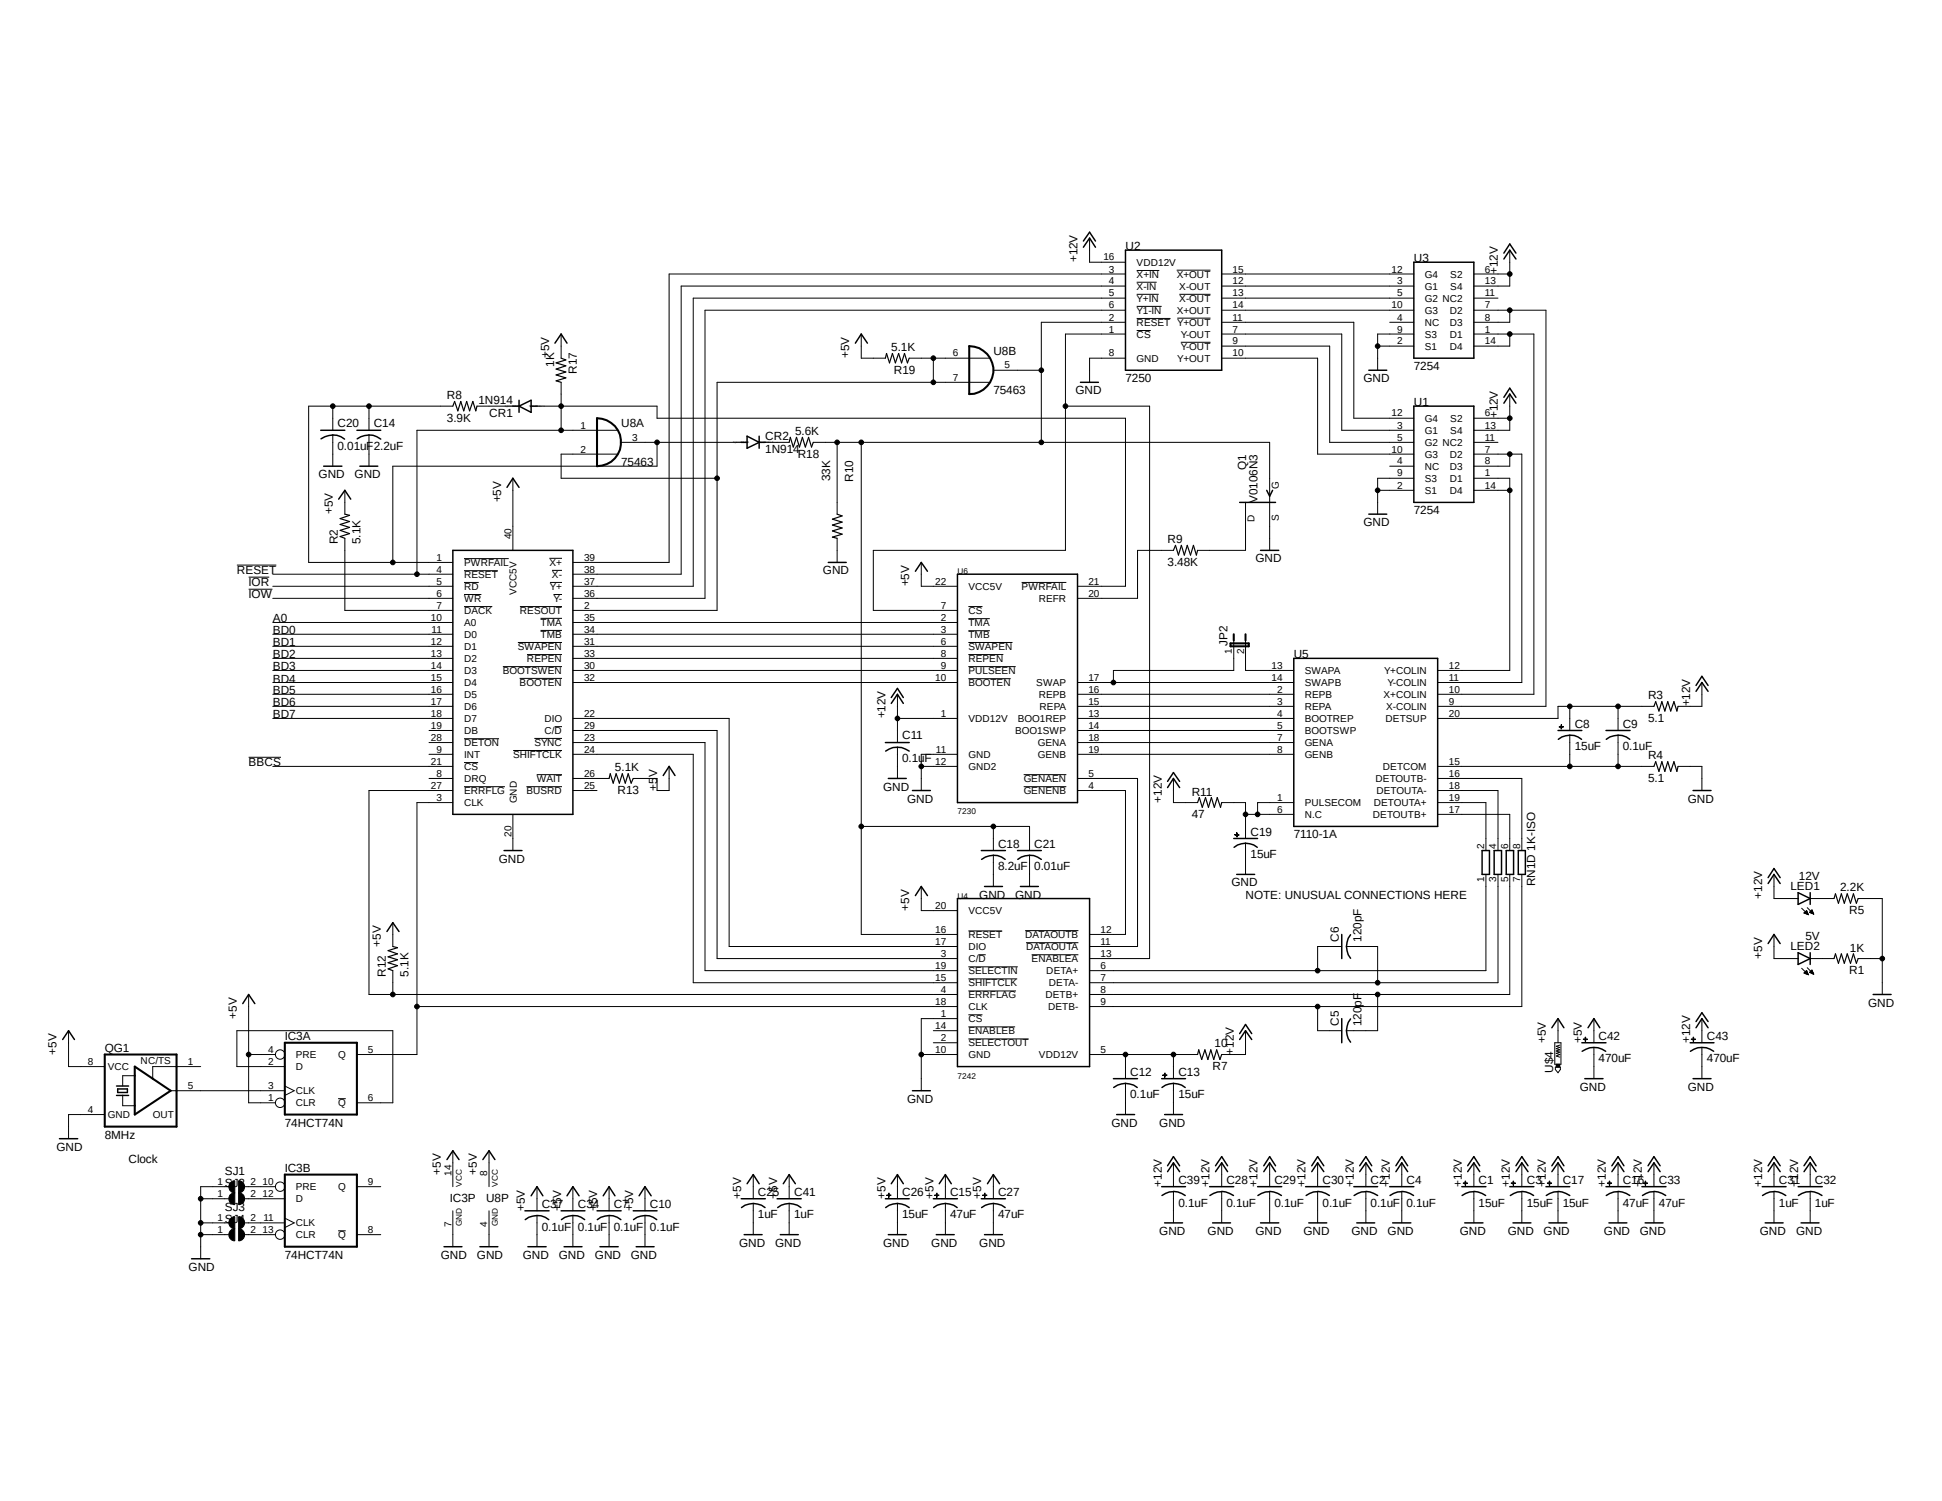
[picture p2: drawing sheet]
<svg xmlns="http://www.w3.org/2000/svg" width="279mm" height="216mm" viewBox="0 0 279 216" stroke-linecap="round" stroke-linejoin="round" font-family="sans-serif">
<defs><g id="words">
<g font-size="1.7">
<text x="161.9" y="36">U2</text>
<text x="155" y="37.7" transform="rotate(-90 155 37.7)">+12V</text>
<text x="203.4" y="37.7">U3</text>
<text x="215.5" y="39.4" transform="rotate(-90 215.5 39.4)">+12V</text>
<text x="79" y="51.5" transform="rotate(-90 79 51.5)">+5V</text>
<text x="79.7" y="52.7" transform="rotate(-90 79.7 52.7)">1K</text>
<text x="83" y="53.8" transform="rotate(-90 83 53.8)">R17</text>
<text x="122.2" y="51.5" transform="rotate(-90 122.2 51.5)">+5V</text>
<text x="128.2" y="50.5">5.1K</text>
<text x="128.6" y="53.8">R19</text>
<text x="142.9" y="51.1">U8B</text>
<text x="203.4" y="53.3">7254</text>
<text x="64.3" y="57.4">R8</text>
<text x="68.8" y="58.1">1N914</text>
<text x="70.4" y="60">CR1</text>
<text x="142.9" y="56.7">75463</text>
<text x="154.7" y="56.7">GND</text>
<text x="161.9" y="55">7250</text>
<text x="196.2" y="55">GND</text>
<text x="203.4" y="58.4">U1</text>
<text x="48.6" y="64.7">0.01uF2.2uF</text>
<text x="48.6" y="61.5">C20</text>
<text x="53.8" y="61.5">C14</text>
<text x="64.3" y="60.7">3.9K</text>
<text x="89.4" y="61.5">U8A</text>
<text x="110.1" y="65.2">1N914</text>
<text x="110.1" y="63.3">CR2</text>
<text x="114.4" y="62.6">5.6K</text>
<text x="114.8" y="65.9">R18</text>
<text x="215.5" y="60.2" transform="rotate(-90 215.5 60.2)">+12V</text>
<text x="45.8" y="68.8">GND</text>
<text x="51" y="68.8">GND</text>
<text x="89.4" y="67.1">75463</text>
<text x="119.4" y="69.2" transform="rotate(-90 119.4 69.2)">33K</text>
<text x="122.7" y="69.3" transform="rotate(-90 122.7 69.3)">R10</text>
<text x="179.3" y="67.6" transform="rotate(-90 179.3 67.6)">Q1</text>
<text x="47.9" y="74" transform="rotate(-90 47.9 74)">+5V</text>
<text x="72.1" y="72.3" transform="rotate(-90 72.1 72.3)">+5V</text>
<text x="180.9" y="72.3" transform="rotate(-90 180.9 72.3)">V0106N3</text>
<text x="196.2" y="75.7">GND</text>
<text x="203.4" y="74">7254</text>
<text x="34.1" y="82.6">RESET</text>
<text x="48.6" y="78.3" transform="rotate(-90 48.6 78.3)">R2</text>
<text x="51.9" y="78.3" transform="rotate(-90 51.9 78.3)">5.1K</text>
<text x="118.4" y="82.6">GND</text>
<text x="168" y="81.4">3.48K</text>
<text x="168" y="78.1">R9</text>
<text x="180.6" y="80.9">GND</text>
<text x="35.8" y="84.3">IOR</text>
<text x="35.8" y="86.1">IOW</text>
<text x="39.2" y="89.5">A0</text>
<text x="130.8" y="84.3" transform="rotate(-90 130.8 84.3)">+5V</text>
<text x="39.2" y="91.2">BD0</text>
<text x="39.2" y="93">BD1</text>
<text x="39.2" y="94.7">BD2</text>
<text x="176.6" y="93" transform="rotate(-90 176.6 93)">JP2</text>
<text x="186.1" y="94.7">U5</text>
<text x="39.2" y="96.4">BD3</text>
<text x="39.2" y="98.2">BD4</text>
<text x="39.2" y="99.9">BD5</text>
<text x="39.2" y="101.6">BD6</text>
<text x="237.1" y="100.6">R3</text>
<text x="243.2" y="101.6" transform="rotate(-90 243.2 101.6)">+12V</text>
<text x="39.2" y="103.3">BD7</text>
<text x="127.4" y="103.3" transform="rotate(-90 127.4 103.3)">+12V</text>
<text x="129.8" y="106.3">C11</text>
<text x="226.6" y="107.9">15uF</text>
<text x="226.6" y="104.6">C8</text>
<text x="233.5" y="107.9">0.1uF</text>
<text x="233.5" y="104.6">C9</text>
<text x="237.1" y="103.8">5.1</text>
<text x="35.8" y="110.2">BBCS</text>
<text x="88.5" y="111">5.1K</text>
<text x="94.5" y="113.7" transform="rotate(-90 94.5 113.7)">+5V</text>
<text x="127" y="113.7">GND</text>
<text x="129.8" y="109.6">0.1uF</text>
<text x="237.1" y="112.5">5.1</text>
<text x="237.1" y="109.2">R4</text>
<text x="88.9" y="114.2">R13</text>
<text x="130.5" y="115.4">GND</text>
<text x="167.1" y="115.4" transform="rotate(-90 167.1 115.4)">+12V</text>
<text x="171.4" y="117.7">47</text>
<text x="171.4" y="114.4">R11</text>
<text x="242.8" y="115.4">GND</text>
<text x="71.8" y="124.1">GND</text>
<text x="143.6" y="125.2">8.2uF 0.01uF</text>
<text x="143.6" y="121.9">C18</text>
<text x="148.8" y="121.9">C21</text>
<text x="179.9" y="123.4">15uF</text>
<text x="179.9" y="120.2">C19</text>
<text x="186.1" y="120.6">7110-1A</text>
<text x="130.8" y="131" transform="rotate(-90 130.8 131)">+5V</text>
<text x="140.9" y="129.2">GND</text>
<text x="146" y="129.2">GND</text>
<text x="177.2" y="127.5">GND</text>
<text x="179.2" y="129.2">NOTE: UNUSUAL CONNECTIONS HERE</text>
<text x="220.9" y="127.5" transform="rotate(-90 220.9 127.5)">RN1D 1K-ISO</text>
<text x="253.5" y="129.2" transform="rotate(-90 253.5 129.2)">+12V</text>
<text x="257.6" y="128.1">LED1</text>
<text x="258.8" y="126.6">12V</text>
<text x="264.8" y="128.2">2.2K</text>
<text x="266.1" y="131.5">R5</text>
<text x="54.8" y="136.1" transform="rotate(-90 54.8 136.1)">+5V</text>
<text x="192.6" y="135.5" transform="rotate(-90 192.6 135.5)">C6</text>
<text x="195.9" y="135.5" transform="rotate(-90 195.9 135.5)">120pF</text>
<text x="253.5" y="137.9" transform="rotate(-90 253.5 137.9)">+5V</text>
<text x="257.6" y="136.7">LED2</text>
<text x="259.8" y="135.2">5V</text>
<text x="266.1" y="136.9">1K</text>
<text x="55.5" y="140.5" transform="rotate(-90 55.5 140.5)">R12</text>
<text x="58.8" y="140.5" transform="rotate(-90 58.8 140.5)">5.1K</text>
<text x="266.1" y="140.1">R1</text>
<text x="34.1" y="146.5" transform="rotate(-90 34.1 146.5)">+5V</text>
<text x="41" y="149.5">IC3A</text>
<text x="192.6" y="147.6" transform="rotate(-90 192.6 147.6)">C5</text>
<text x="195.9" y="147.6" transform="rotate(-90 195.9 147.6)">120pF</text>
<text x="222.4" y="150" transform="rotate(-90 222.4 150)">+5V</text>
<text x="227.6" y="150" transform="rotate(-90 227.6 150)">+5V</text>
<text x="230" y="149.5">C42</text>
<text x="243.2" y="150" transform="rotate(-90 243.2 150)">+12V</text>
<text x="245.6" y="149.5">C43</text>
<text x="268.8" y="144.8">GND</text>
<text x="8.1" y="151.7" transform="rotate(-90 8.1 151.7)">+5V</text>
<text x="15.1" y="151.3">QG1</text>
<text x="162.6" y="154.7">C12</text>
<text x="169.5" y="154.7">C13</text>
<text x="174.5" y="154">R7</text>
<text x="174.8" y="150.7">10</text>
<text x="177.5" y="151.7" transform="rotate(-90 177.5 151.7)">+12V</text>
<text x="223.4" y="154.3" transform="rotate(-90 223.4 154.3)">U$4</text>
<text x="230" y="152.8">470uF</text>
<text x="245.6" y="152.8">470uF</text>
<text x="130.5" y="158.6">GND</text>
<text x="162.6" y="158">0.1uF</text>
<text x="169.5" y="158">15uF</text>
<text x="227.3" y="156.9">GND</text>
<text x="242.8" y="156.9">GND</text>
<text x="8.1" y="165.5">GND</text>
<text x="15.1" y="163.8">8MHz</text>
<text x="18.5" y="167.3">Clock</text>
<text x="41" y="162.1">74HCT74N</text>
<text x="159.9" y="162.1">GND</text>
<text x="166.8" y="162.1">GND</text>
<text x="32.3" y="169">SJ1</text>
<text x="32.3" y="170.7">SJ2</text>
<text x="41" y="168.5">IC3B</text>
<text x="63.4" y="169" transform="rotate(-90 63.4 169)">+5V</text>
<text x="64.7" y="172.8">IC3P</text>
<text x="68.6" y="169" transform="rotate(-90 68.6 169)">+5V</text>
<text x="69.9" y="172.8">U8P</text>
<text x="77.9" y="173.7">C37</text>
<text x="83.1" y="173.7">C34</text>
<text x="88.3" y="173.7">C7</text>
<text x="93.5" y="173.7">C10</text>
<text x="106.6" y="172.4" transform="rotate(-90 106.6 172.4)">+5V</text>
<text x="109.1" y="172">C25</text>
<text x="111.8" y="172.4" transform="rotate(-90 111.8 172.4)">+5V</text>
<text x="114.3" y="172">C41</text>
<text x="127.4" y="172.4" transform="rotate(-90 127.4 172.4)">+5V</text>
<text x="129.8" y="172">C26</text>
<text x="134.3" y="172.4" transform="rotate(-90 134.3 172.4)">+5V</text>
<text x="136.7" y="172">C15</text>
<text x="141.2" y="172.4" transform="rotate(-90 141.2 172.4)">+5V</text>
<text x="143.6" y="172">C27</text>
<text x="167.1" y="170.7" transform="rotate(-90 167.1 170.7)">+12V</text>
<text x="169.5" y="173.6">0.1uF</text>
<text x="169.5" y="170.3">C39</text>
<text x="174" y="170.7" transform="rotate(-90 174 170.7)">+12V</text>
<text x="176.4" y="173.6">0.1uF</text>
<text x="176.4" y="170.3">C28</text>
<text x="180.9" y="170.7" transform="rotate(-90 180.9 170.7)">+12V</text>
<text x="183.3" y="173.6">0.1uF</text>
<text x="183.3" y="170.3">C29</text>
<text x="187.8" y="170.7" transform="rotate(-90 187.8 170.7)">+12V</text>
<text x="190.3" y="173.6">0.1uF</text>
<text x="190.3" y="170.3">C30</text>
<text x="194.8" y="170.7" transform="rotate(-90 194.8 170.7)">+12V</text>
<text x="197.2" y="170.3">C2</text>
<text x="197.2" y="173.6">0.1uF 0.1uF</text>
<text x="199.9" y="170.7" transform="rotate(-90 199.9 170.7)">+12V</text>
<text x="202.4" y="170.3">C4</text>
<text x="210.3" y="170.7" transform="rotate(-90 210.3 170.7)">+12V</text>
<text x="212.7" y="170.3">C1</text>
<text x="212.7" y="173.6">15uF</text>
<text x="217.2" y="170.7" transform="rotate(-90 217.2 170.7)">+12V</text>
<text x="219.7" y="170.3">C3</text>
<text x="219.7" y="173.6">15uF</text>
<text x="222.4" y="170.7" transform="rotate(-90 222.4 170.7)">+12V</text>
<text x="224.8" y="173.6">15uF</text>
<text x="224.8" y="170.3">C17</text>
<text x="231.1" y="170.7" transform="rotate(-90 231.1 170.7)">+12V</text>
<text x="233.5" y="170.3">C16</text>
<text x="233.5" y="173.6">47uF</text>
<text x="236.2" y="170.7" transform="rotate(-90 236.2 170.7)">+12V</text>
<text x="238.7" y="173.6">47uF</text>
<text x="238.7" y="170.3">C33</text>
<text x="253.5" y="170.7" transform="rotate(-90 253.5 170.7)">+12V</text>
<text x="255.9" y="173.6">1uF</text>
<text x="255.9" y="170.3">C31</text>
<text x="258.7" y="170.7" transform="rotate(-90 258.7 170.7)">+12V</text>
<text x="261.1" y="170.3">C32</text>
<text x="261.1" y="173.6">1uF</text>
<text x="32.3" y="174.2">SJ3</text>
<text x="32.3" y="175.9">SJ4</text>
<text x="75.5" y="174.2" transform="rotate(-90 75.5 174.2)">+5V</text>
<text x="77.9" y="177">0.1uF 0.1uF 0.1uF 0.1uF</text>
<text x="80.7" y="174.2" transform="rotate(-90 80.7 174.2)">+5V</text>
<text x="85.9" y="174.2" transform="rotate(-90 85.9 174.2)">+5V</text>
<text x="91.1" y="174.2" transform="rotate(-90 91.1 174.2)">+5V</text>
<text x="106.3" y="179.3">GND</text>
<text x="109.1" y="175.3">1uF</text>
<text x="111.5" y="179.3">GND</text>
<text x="114.3" y="175.3">1uF</text>
<text x="127" y="179.3">GND</text>
<text x="129.8" y="175.3">15uF</text>
<text x="134" y="179.3">GND</text>
<text x="136.7" y="175.3">47uF</text>
<text x="140.9" y="179.3">GND</text>
<text x="143.6" y="175.3">47uF</text>
<text x="166.8" y="177.6">GND</text>
<text x="173.7" y="177.6">GND</text>
<text x="180.6" y="177.6">GND</text>
<text x="187.5" y="177.6">GND</text>
<text x="194.4" y="177.6">GND</text>
<text x="199.6" y="177.6">GND</text>
<text x="210" y="177.6">GND</text>
<text x="216.9" y="177.6">GND</text>
<text x="222.1" y="177.6">GND</text>
<text x="230.8" y="177.6">GND</text>
<text x="235.9" y="177.6">GND</text>
<text x="253.2" y="177.6">GND</text>
<text x="258.4" y="177.6">GND</text>
<text x="27.1" y="182.8">GND</text>
<text x="41" y="181.1">74HCT74N</text>
<text x="63.4" y="181.1">GND</text>
<text x="68.6" y="181.1">GND</text>
<text x="75.2" y="181.1">GND</text>
<text x="80.4" y="181.1">GND</text>
<text x="85.6" y="181.1">GND</text>
<text x="90.8" y="181.1">GND</text>
</g>
<g font-size="1.4">
<text x="158.7" y="37.5">16</text>
<text x="159.6" y="39.2">3</text>
<text x="159.6" y="40.9">4</text>
<text x="163.5" y="38.2">VDD12V</text>
<text x="163.5" y="40">X+IN</text>
<text x="163.5" y="41.7">X-IN</text>
<text x="169.3" y="39.9">X+OUT</text>
<text x="169.7" y="41.7">X-OUT</text>
<text x="177.3" y="39.2">15</text>
<text x="177.3" y="40.9">12</text>
<text x="200.2" y="39.2">12</text>
<text x="201" y="40.9">3</text>
<text x="205" y="40">G4</text>
<text x="205" y="41.7">G1</text>
<text x="208.7" y="39.9">S2</text>
<text x="208.7" y="41.7">S4</text>
<text x="213.6" y="39.2">6</text>
<text x="213.6" y="40.9">13</text>
<text x="159.6" y="42.6">5</text>
<text x="159.6" y="44.4">6</text>
<text x="159.6" y="46.1">2</text>
<text x="159.6" y="47.8">1</text>
<text x="163.5" y="43.4">Y+IN</text>
<text x="163.5" y="45.1">Y1-IN</text>
<text x="163.5" y="46.9">RESET Y+OUT</text>
<text x="169.3" y="45.1">X+OUT</text>
<text x="169.7" y="43.4">X-OUT</text>
<text x="177.3" y="42.6">13</text>
<text x="177.3" y="44.4">14</text>
<text x="177.3" y="46.1">11</text>
<text x="177.3" y="47.8">7</text>
<text x="200.2" y="44.4">10</text>
<text x="201" y="42.6">5</text>
<text x="201" y="46.1">4</text>
<text x="201" y="47.8">9</text>
<text x="205" y="43.4">G2 NC2</text>
<text x="205" y="45.1">G3</text>
<text x="205" y="46.9">NC</text>
<text x="208.6" y="45.1">D2</text>
<text x="208.6" y="46.8">D3</text>
<text x="213.6" y="42.6">11</text>
<text x="213.6" y="44.4">7</text>
<text x="213.6" y="46.1">8</text>
<text x="213.6" y="47.8">1</text>
<text x="137.1" y="51.3">6</text>
<text x="144.5" y="53">5</text>
<text x="159.6" y="51.3">8</text>
<text x="163.5" y="48.6">CS</text>
<text x="163.5" y="52">GND</text>
<text x="169.4" y="52">Y+OUT</text>
<text x="169.9" y="48.6">Y-OUT</text>
<text x="169.9" y="50.3">Y-OUT</text>
<text x="177.3" y="49.5">9</text>
<text x="177.3" y="51.3">10</text>
<text x="201" y="49.5">2</text>
<text x="205" y="48.6">S3</text>
<text x="205" y="50.3">S1</text>
<text x="208.6" y="48.6">D1</text>
<text x="208.6" y="50.3">D4</text>
<text x="213.6" y="49.5">14</text>
<text x="137.1" y="54.7">7</text>
<text x="200.2" y="59.9">12</text>
<text x="213.6" y="59.9">6</text>
<text x="83.5" y="61.6">1</text>
<text x="83.5" y="65.1">2</text>
<text x="90.9" y="63.4">3</text>
<text x="200.2" y="65.1">10</text>
<text x="201" y="61.6">3</text>
<text x="201" y="63.4">5</text>
<text x="205" y="60.7">G4</text>
<text x="205" y="62.4">G1</text>
<text x="205" y="64.1">G2 NC2</text>
<text x="205" y="65.9">G3</text>
<text x="208.6" y="65.8">D2</text>
<text x="208.7" y="60.7">S2</text>
<text x="208.7" y="62.4">S4</text>
<text x="213.6" y="61.6">13</text>
<text x="213.6" y="63.4">11</text>
<text x="213.6" y="65.1">7</text>
<text x="184" y="70.3" transform="rotate(-90 184 70.3)">G</text>
<text x="201" y="66.8">4</text>
<text x="201" y="68.5">9</text>
<text x="201" y="70.3">2</text>
<text x="205" y="67.6">NC</text>
<text x="205" y="69.3">S3</text>
<text x="205" y="71">S1</text>
<text x="208.6" y="67.6">D3</text>
<text x="208.6" y="69.3">D1</text>
<text x="208.6" y="71">D4</text>
<text x="213.6" y="66.8">8</text>
<text x="213.6" y="68.5">1</text>
<text x="213.6" y="70.3">14</text>
<text x="73.6" y="77.6" transform="rotate(-90 73.6 77.6)">40</text>
<text x="180.5" y="75" transform="rotate(-90 180.5 75)">D</text>
<text x="184" y="74.9" transform="rotate(-90 184 74.9)">S</text>
<text x="62.8" y="80.6">1</text>
<text x="62.8" y="82.4">4</text>
<text x="66.8" y="81.4">PWRFAIL</text>
<text x="66.8" y="83.1">RESET</text>
<text x="79" y="81.4">X+</text>
<text x="79.4" y="83.1">X-</text>
<text x="84" y="80.6">39</text>
<text x="84" y="82.4">38</text>
<text x="62" y="89.3">10</text>
<text x="62.8" y="84.1">5</text>
<text x="62.8" y="85.8">6</text>
<text x="62.8" y="87.5">7</text>
<text x="66.8" y="84.8">RD</text>
<text x="66.8" y="86.6">WR</text>
<text x="66.8" y="88.3">DACK</text>
<text x="74.3" y="85.6" transform="rotate(-90 74.3 85.6)">VCC5V</text>
<text x="74.8" y="88.3">RESOUT</text>
<text x="79.1" y="84.8">Y+</text>
<text x="79.6" y="86.6">Y-</text>
<text x="84" y="84.1">37</text>
<text x="84" y="85.8">36</text>
<text x="84" y="87.5">2</text>
<text x="84" y="89.3">35</text>
<text x="134.5" y="84.1">22</text>
<text x="135.3" y="87.5">7</text>
<text x="135.3" y="89.3">2</text>
<text x="139.3" y="84.8">VCC5V</text>
<text x="139.3" y="88.3">CS</text>
<text x="147" y="84.8">PWRFAIL</text>
<text x="149.4" y="86.6">REFR</text>
<text x="156.6" y="84.1">21</text>
<text x="156.6" y="85.8">20</text>
<text x="62" y="92.7">12</text>
<text x="62" y="94.4">13</text>
<text x="62.1" y="91">11</text>
<text x="66.8" y="90">A0</text>
<text x="66.8" y="91.8">D0</text>
<text x="66.8" y="93.5">D1</text>
<text x="66.8" y="95.2">D2</text>
<text x="74.5" y="93.5">SWAPEN</text>
<text x="75.8" y="95.2">REPEN</text>
<text x="77.8" y="90">TMA</text>
<text x="77.8" y="91.7">TMB</text>
<text x="84" y="91">34</text>
<text x="84" y="92.7">31</text>
<text x="84" y="94.4">33</text>
<text x="135.3" y="91">3</text>
<text x="135.3" y="92.7">6</text>
<text x="135.3" y="94.4">8</text>
<text x="139.3" y="90">TMA</text>
<text x="139.3" y="91.8">TMB</text>
<text x="139.3" y="93.5">SWAPEN</text>
<text x="139.3" y="95.2">REPEN</text>
<text x="177.2" y="94" transform="rotate(-90 177.2 94)">1</text>
<text x="179" y="94" transform="rotate(-90 179 94)">2</text>
<text x="62" y="96.2">14</text>
<text x="62" y="97.9">15</text>
<text x="62" y="99.7">16</text>
<text x="62" y="101.3">17</text>
<text x="66.8" y="96.9">D3</text>
<text x="66.8" y="98.7">D4</text>
<text x="66.8" y="100.4">D5</text>
<text x="72.3" y="96.9">BOOTSWEN</text>
<text x="74.8" y="98.6">BOOTEN</text>
<text x="84" y="96.2">30</text>
<text x="84" y="97.9">32</text>
<text x="134.5" y="97.9">10</text>
<text x="135.3" y="96.2">9</text>
<text x="139.3" y="96.9">PULSEEN</text>
<text x="139.3" y="98.7">BOOTEN</text>
<text x="149.1" y="98.6">SWAP</text>
<text x="149.4" y="100.4">REPB</text>
<text x="156.6" y="97.9">17</text>
<text x="156.6" y="99.7">16</text>
<text x="156.6" y="101.3">15</text>
<text x="182.9" y="96.2">13</text>
<text x="182.9" y="97.9">14</text>
<text x="183.7" y="99.7">2</text>
<text x="183.7" y="101.3">3</text>
<text x="187.7" y="96.9">SWAPA</text>
<text x="187.7" y="98.7">SWAPB</text>
<text x="187.7" y="100.4">REPB</text>
<text x="199.1" y="100.4">X+COLIN</text>
<text x="199.1" y="96.9">Y+COLIN</text>
<text x="199.6" y="98.6">Y-COLIN</text>
<text x="208.4" y="96.2">12</text>
<text x="208.4" y="97.9">11</text>
<text x="208.4" y="99.7">10</text>
<text x="208.4" y="101.3">9</text>
<text x="62" y="106.6">28</text>
<text x="62" y="103.1">18</text>
<text x="62" y="104.8">19</text>
<text x="66.8" y="102.1">D6</text>
<text x="66.8" y="103.8">D7</text>
<text x="66.8" y="105.6">DB</text>
<text x="66.8" y="107.3">DETON</text>
<text x="76.9" y="107.3">SYNC</text>
<text x="78.3" y="103.8">DIO</text>
<text x="78.4" y="105.6">C/D</text>
<text x="84" y="103.1">22</text>
<text x="84" y="104.8">29</text>
<text x="84" y="106.6">23</text>
<text x="135.3" y="103.1">1</text>
<text x="139.3" y="103.8">VDD12V</text>
<text x="146" y="105.6">BOO1SWP</text>
<text x="146.4" y="103.8">BOO1REP</text>
<text x="149.3" y="107.3">GENA</text>
<text x="149.6" y="102.1">REPA</text>
<text x="156.6" y="103.1">13</text>
<text x="156.6" y="104.8">14</text>
<text x="156.6" y="106.6">18</text>
<text x="183.7" y="103.1">4</text>
<text x="183.7" y="104.8">5</text>
<text x="183.7" y="106.6">7</text>
<text x="187.7" y="102.1">REPA</text>
<text x="187.7" y="103.8">BOOTREP</text>
<text x="187.7" y="105.6">BOOTSWP</text>
<text x="187.7" y="107.3">GENA</text>
<text x="199.3" y="103.8">DETSUP</text>
<text x="199.4" y="102.1">X-COLIN</text>
<text x="208.4" y="103.1">20</text>
<text x="62" y="110">21</text>
<text x="62" y="113.5">27</text>
<text x="62.8" y="108.3">9</text>
<text x="62.8" y="111.7">8</text>
<text x="66.8" y="109.1">INT</text>
<text x="66.8" y="110.7">CS</text>
<text x="66.8" y="112.5">DRQ</text>
<text x="73.8" y="109">SHIFTCLK</text>
<text x="77.2" y="112.5">WAIT</text>
<text x="84" y="108.3">24</text>
<text x="84" y="111.7">26</text>
<text x="84" y="113.5">25</text>
<text x="134.5" y="110">12</text>
<text x="134.7" y="108.3">11</text>
<text x="139.3" y="109.1">GND</text>
<text x="139.3" y="110.7">GND2</text>
<text x="147.3" y="112.5">GENAEN</text>
<text x="149.3" y="109">GENB</text>
<text x="156.6" y="108.3">19</text>
<text x="156.6" y="111.7">5</text>
<text x="156.6" y="113.5">4</text>
<text x="183.7" y="108.3">8</text>
<text x="187.7" y="109.1">GENB</text>
<text x="197.9" y="112.5">DETOUTB-</text>
<text x="199" y="110.7">DETCOM</text>
<text x="208.4" y="110">15</text>
<text x="208.4" y="111.7">16</text>
<text x="208.4" y="113.5">18</text>
<text x="62.8" y="115.2">3</text>
<text x="66.8" y="114.2">ERRFLG</text>
<text x="66.8" y="116">CLK</text>
<text x="74.3" y="115.6" transform="rotate(-90 74.3 115.6)">GND</text>
<text x="75.7" y="114.2">BUSRD</text>
<text x="147.3" y="114.2">GENENB</text>
<text x="183.7" y="115.2">1</text>
<text x="183.7" y="116.9">6</text>
<text x="187.7" y="116">PULSECOM</text>
<text x="187.7" y="117.7">N.C</text>
<text x="197.5" y="117.6">DETOUTB+</text>
<text x="197.7" y="115.9">DETOUTA+</text>
<text x="198" y="114.2">DETOUTA-</text>
<text x="208.4" y="115.2">19</text>
<text x="208.4" y="116.9">17</text>
<text x="73.6" y="120.4" transform="rotate(-90 73.6 120.4)">20</text>
<text x="213.5" y="122.1" transform="rotate(-90 213.5 122.1)">2</text>
<text x="215.3" y="122.1" transform="rotate(-90 215.3 122.1)">4</text>
<text x="217" y="122.1" transform="rotate(-90 217 122.1)">6</text>
<text x="218.7" y="122.1" transform="rotate(-90 218.7 122.1)">8</text>
<text x="134.5" y="130.7">20</text>
<text x="139.3" y="131.5">VCC5V</text>
<text x="213.5" y="126.8" transform="rotate(-90 213.5 126.8)">1</text>
<text x="215.3" y="126.8" transform="rotate(-90 215.3 126.8)">3</text>
<text x="217" y="126.8" transform="rotate(-90 217 126.8)">5</text>
<text x="218.7" y="126.8" transform="rotate(-90 218.7 126.8)">7</text>
<text x="134.5" y="134.2">16</text>
<text x="134.5" y="135.9">17</text>
<text x="135.3" y="137.6">3</text>
<text x="139.3" y="136.7">DIO</text>
<text x="139.3" y="135">RESET</text>
<text x="147.5" y="134.9">DATAOUTB</text>
<text x="147.6" y="136.7">DATAOUTA</text>
<text x="158.3" y="134.2">12</text>
<text x="158.3" y="135.9">11</text>
<text x="158.3" y="137.6">13</text>
<text x="134.5" y="139.4">19</text>
<text x="134.5" y="141.1">15</text>
<text x="135.3" y="142.8">4</text>
<text x="139.3" y="138.4">C/D</text>
<text x="139.3" y="141.9">SHIFTCLK</text>
<text x="139.3" y="143.6">ERRFLAG</text>
<text x="139.3" y="140.1">SELECTIN</text>
<text x="148.4" y="138.4">ENABLEA</text>
<text x="150.4" y="143.6">DETB+</text>
<text x="150.5" y="140.1">DETA+</text>
<text x="150.9" y="141.8">DETA-</text>
<text x="158.3" y="139.4">6</text>
<text x="158.3" y="141.1">7</text>
<text x="158.3" y="142.8">8</text>
<text x="134.5" y="148">14</text>
<text x="134.5" y="144.6">18</text>
<text x="135.3" y="146.3">1</text>
<text x="135.3" y="149.7">2</text>
<text x="139.3" y="145.3">CLK</text>
<text x="139.3" y="147">CS</text>
<text x="139.3" y="148.8">ENABLEB</text>
<text x="150.8" y="145.3">DETB-</text>
<text x="158.3" y="144.6">9</text>
<text x="12.7" y="153.2">8</text>
<text x="15.5" y="153.9">VCC</text>
<text x="20.2" y="153.1">NC/TS</text>
<text x="27" y="153.2">1</text>
<text x="38.6" y="153.2">2</text>
<text x="38.6" y="151.5">4</text>
<text x="42.5" y="153.9">D</text>
<text x="42.5" y="152.2">PRE</text>
<text x="48.6" y="152.2">Q</text>
<text x="52.9" y="151.5">5</text>
<text x="134.5" y="151.5">10</text>
<text x="139.3" y="150.5">SELECTOUT</text>
<text x="139.3" y="152.2">GND</text>
<text x="149.5" y="152.2">VDD12V</text>
<text x="158.3" y="151.5">5</text>
<text x="12.7" y="160.1">4</text>
<text x="15.5" y="160.9">GND</text>
<text x="22" y="160.9">OUT</text>
<text x="27" y="156.6">5</text>
<text x="38.6" y="158.4">1</text>
<text x="38.6" y="156.6">3</text>
<text x="42.5" y="159.1">CLR</text>
<text x="42.5" y="157.4">CLK</text>
<text x="48.6" y="159.1">Q</text>
<text x="52.9" y="158.4">6</text>
<text x="31.3" y="170.5">1</text>
<text x="31.3" y="172.2">1</text>
<text x="36" y="170.5">2</text>
<text x="36" y="172.2">2</text>
<text x="37.8" y="172.2">12</text>
<text x="37.8" y="170.5">10</text>
<text x="42.5" y="172.9">D</text>
<text x="42.5" y="171.2">PRE</text>
<text x="48.6" y="171.2">Q</text>
<text x="52.9" y="170.5">9</text>
<text x="64.9" y="169.1" transform="rotate(-90 64.9 169.1)">14</text>
<text x="70.1" y="169.1" transform="rotate(-90 70.1 169.1)">8</text>
<text x="31.3" y="175.6">1</text>
<text x="31.3" y="177.4">1</text>
<text x="36" y="175.6">2</text>
<text x="36" y="177.4">2</text>
<text x="37.8" y="177.4">13</text>
<text x="37.9" y="175.6">11</text>
<text x="42.5" y="178.1">CLR</text>
<text x="42.5" y="176.4">CLK</text>
<text x="48.6" y="178.1">Q</text>
<text x="52.9" y="177.4">8</text>
<text x="64.9" y="176.5" transform="rotate(-90 64.9 176.5)">7</text>
<text x="70.1" y="176.5" transform="rotate(-90 70.1 176.5)">4</text>
</g>
<g font-size="1.2">
<text x="137.8" y="82.6">U6</text>
<text x="137.8" y="117.1">7230</text>
<text x="137.8" y="129.2">U4</text>
<text x="137.8" y="155.2">7242</text>
<text x="66.5" y="170.7" transform="rotate(-90 66.5 170.7)">VCC</text>
<text x="71.6" y="170.7" transform="rotate(-90 71.6 170.7)">VCC</text>
<text x="66.5" y="176.4" transform="rotate(-90 66.5 176.4)">GND</text>
<text x="71.6" y="176.4" transform="rotate(-90 71.6 176.4)">GND</text>
</g>
<g font-size=".4">
<text x="72.6" y="58.6">SpiceOrder 2</text>
<text x="76.1" y="58.6">SpiceOrder 1</text>
<text x="105.5" y="63.8">SpiceOrder 1</text>
<text x="109" y="63.8">SpiceOrder 2</text>
</g>
</g></defs>
<path d="M6.4 32.6l266.6 150.7M273 32.6l-266.6 150.7" fill="none" stroke="#fff" stroke-width=".14"/>
<g fill="none" stroke="#000" stroke-width=".14">
<path d="M156.8 34.2v3.5h5.1M161.9 39.4h-65.6v41.5h-13.9M163.5 38.9h3.3M169.3 38.9h4.9M175.8 39.4h27.6M212 39.4h5.2M217.2 36v5.1h-5.2M47.9 58.4v3.5M53.1 58.4v3.5M65.2 58.4h-20.8v22.5h20.8M68.6 58.4h5.2M77.3 58.4h17.2v1.8h67.4v24.1h-6.9"/>
<path d="M80.7 48v3.5M80.7 55v6.9M123.9 48v3.5h3.5M130.8 51.5h11.6M134.3 51.5v3.5M142.4 55h-39.2v32.8h-20.8M142.9 53.3h6.9M153.3 58.4h12.1v79.5h-8.6M161.9 41.1h-63.9v41.5h-15.6M161.9 42.9h-62.2v41.4h-17.3M161.9 44.6h-60.5v41.5h-19M161.9 48h-8.6v31.2h-27.7v8.6h12.2"/>
<path d="M161.9 46.4h-12.1v17.2M161.9 51.5h-5.1v3.5M163.5 40.6h2.9M163.5 42.3h3.2M163.5 44.1h3.6M163.5 45.8h4.9M163.5 47.5h2.1M169.4 45.8h4.8M169.7 42.3h4.5M169.9 49.2h4.3M175.8 41.1h27.6M175.8 42.9h27.6"/>
<path d="M175.8 44.6h27.6M175.8 46.4h19v13.8h8.6M175.8 48h17.2v13.9h10.4M175.8 49.8h15.5v13.8h12.1M175.8 51.5h13.8v13.8h13.8M198.2 49.8h5.2M199.9 46.4h3.5M203.4 48h-5.2v5.3M212 48h8.7v51.9h-13.9M212 44.6h10.4v57h-15.6M212 42.9h3.5M217.2 44.6v1.8h-5.2"/>
<path d="M217.2 48v1.8h-5.2M217.2 56.7v5.2h-5.2M47.9 62.6v4.5M49.6 77.4v10.4h15.6M49.6 70.5v3.5M53.1 62.6v4.5M73.8 68.8v10.4M88.8 61.9h-28.8v20.7M88.8 65.3h-8.1v3.5h22.5M89.4 63.6h17.2M94.5 63.6v3.5h-38v13.8M110.1 63.6h3.4"/>
<path d="M117 63.6h65.7v15.6M120.4 63.6v10.4M120.4 77.4v3.5M123.9 63.6v70.8h13.9M168.8 79.2h-5.1v6.9h-8.7M179.2 72.3v6.9h-6.9M198.2 70.5h5.2M199.9 67.1h3.5M203.4 68.8h-5.2v5.2M212 68.8h5.2v27.6h-10.4M212 65.3h6.9v32.9h-12.1M212 60.2h5.2"/>
<path d="M212 63.6h3.5M212 70.5h5.2M217.2 65.3v1.8h-5.2M34.1 81.3h5.7M35.8 83h2.9M35.8 84.8h3.4M39.2 82.6h26M39.2 84.3h26M39.2 86.1h26M39.2 89.5h26M39.2 91.2h26M39.2 93h26"/>
<path d="M39.2 94.7h26M39.2 96.4h26M39.2 98.2h26M39.2 99.9h26M66.8 80.3h6.4M66.8 82.1h4.8M66.8 83.8h2.1M66.8 85.5h2.5M66.8 87.2h4M72.3 95.9h8.6M74.5 92.4h6.4M74.8 97.6h6.1"/>
<path d="M74.8 87.2h6.1M75.8 94.1h5.1M77.8 88.9h3.1M77.8 90.7h3.1M79 80.3h1.9M79.1 83.8h1.8M79.4 82h1.5M79.6 85.5h1.3M82.4 89.5h55.4M82.4 91.2h55.4M82.4 93h55.4M82.4 94.7h55.4"/>
<path d="M82.4 96.4h55.4M82.4 98.2h55.4M129.1 99.9v6.9M132.5 80.9v3.4h5.3M139.3 87.2h2.1M139.3 92.4h6.4M139.3 94.1h5.1M139.3 95.9h6.8M139.3 89h3.1M139.3 90.7h3.1M139.3 97.6h6.1M147 83.8h6.4"/>
<path d="M155 98.2h31.1M155 99.9h31.1M177.5 92.1v4.3h-17.3v1.8M179.2 92.1v4.3h6.9M244.9 98.2v3.4h-3.5M35.8 108.9h4.6M39.2 101.6h26M39.2 103.3h26M39.2 110.2h26M61.7 105.1h3.5M61.7 106.8h3.5M61.7 108.5h3.5"/>
<path d="M61.7 112h3.5M65.2 113.7h-12.1v29.3h84.7M65.2 115.4h-5.2v36.3h-8.6M66.8 106.3h5M66.8 109.7h2M66.8 113.2h5.8M73.8 117.1v5.2M73.8 107.9h7.1M75.7 113.2h5.2M76.9 106.2h4M77.2 111.4h3.7M79.8 104.5h1.1"/>
<path d="M82.4 103.3h22.5v32.8h32.9M82.4 105.1h20.8v32.8h34.6M82.4 106.8h19v32.8h36.4M82.4 108.5h17.3v32.9h38.1M82.4 112h5.2M82.4 113.7h3.5M96.3 110.2v3.5h-1.8v-1.7h-3.4M123.9 118.9h24.2v3.4M129.1 103.3h8.7M129.1 107.5v4.5M132.5 110.2h5.3M137.8 108.5h-5.3v5.2"/>
<path d="M142.9 118.9v3.4M147.3 113.2h6.1M147.3 111.4h6.1M155 101.6h31.1M155 103.3h31.1M155 105.1h31.1M155 106.8h31.1M155 108.5h31.1M155 112h8.7v24.1h-6.9M155 113.7h6.9v20.7h-5.1M168.8 112v3.4h3.5M175.8 115.4h3.4v5.2"/>
<path d="M177.9 119.8h.1v.6h-.1zM179.2 117.1h6.9M186.1 115.4h-5.2v1.7M206.8 110.2h31.2M206.8 112h12.1v10.3M206.8 113.7h8.7v8.6M206.8 115.4h7v6.9M206.8 117.1h10.4v5.2M224.3 104.5h.6v.1h-.6zM224.6 104.3h.1v.6h-.1zM225.8 101.6v3.5M225.8 105.7v4.5"/>
<path d="M232.8 101.6v3.5M232.8 105.7v4.5M238 101.6h-13.8v1.7h-17.4M241.4 110.2h3.5v3.5M56.5 132.7v3.4M56.5 139.6v3.4M132.5 127.5v3.5h5.3M139.3 133.9h4.9M139.3 139.1h7.1M140.8 137.3h1M142.9 123v4.5M147.5 133.9h7.7"/>
<path d="M147.6 135.6h7.6M148.1 123v4.5M148.4 137.3h6.8M177.7 120.1h.6h-.6zM179.2 121.3v4.5M193 136.1h-3.4v3.5M193.7 136.1h4.5v5.3M213.8 125.8v13.8h-57M215.5 125.8v15.6h-58.7M217.2 125.8v17.2h-60.4M218.9 125.8v19h-62.1M255.2 134.4v3.5h3.5"/>
<path d="M255.2 125.8v3.4h3.5M259.2 130.6l1 1M259.2 139.3l1 .9M259.5 131.3l.7 .3M259.5 131.3l.4-.3 .3 .6M259.5 131.3h.6M259.5 140l.4-.4 .3 .6zM259.6 140h.5M259.6 139.9h.5M259.6 131.3h.5M259.6 139.9h.4M259.7 131.4h.4"/>
<path d="M259.7 131.2h.3M259.7 131.1h.3M259.7 139.8h.3M259.8 131.1h.2M259.8 139.7h.2M259.8 131.4h.3M259.8 131.1h.1M259.8 139.7h.1M259.9 131h.1M259.9 131.5h.2M260 130.6l.9 .9M260 139.2l.9 .9"/>
<path d="M260.1 131.5h.1M260.3 131.2h.5M260.3 131.2l.6 .3M260.3 139.9h.5M260.3 139.9l.6 .2M260.3 139.9l.4-.4 .2 .6M260.4 131.1h.4M260.4 139.8h.4M260.4 137.9h3.5M260.4 129.2h3.5M260.4 131.3h.5M260.4 139.7h.4"/>
<path d="M260.5 131.1h.3M260.5 139.9h.4M260.5 139.7h.3M260.6 131.3h.3M260.6 131h.1M260.6 139.7h.1M260.6 139.6h.1M260.6 140h.3M260.6 131.4h.3M260.7 130.9l-.4 .3M260.7 130.9l.2 .6M260.7 130.9h-.1"/>
<path d="M260.8 131.4h.1M260.9 131.5h.1M267.3 137.9h3.5M267.3 129.2h3.5v13.8M9.9 148.3v5.1h5.2M17.7 157.6v1.4h1.7M19.4 154.7h-1.7v1.5M24.6 156.9h16.4M28.9 153.4h-6.9v1.8M35.8 151.7h3.8M35.8 143v15.6h3.8M41 153.4h-6.9v-5.1h22.4v10.3h-5.1"/>
<path d="M41 156.2l1.3 .7-1.3 .7M48.6 158h1.1M60 144.8h77.8M132.5 151.7h5.3M134.3 148.3h3.5M134.3 150h3.5M137.8 146.5h-5.3v10.4M139.3 140.8h7M139.3 142.5h6.9M139.3 146h2.1M139.3 147.7h6.7M139.3 149.4h8.7"/>
<path d="M156.8 151.7h15.5M161.9 151.7v3.5M161.9 155.8v4.5M167.3 154.6h.6v.1h-.6zM167.6 154.3v.6zM168.8 151.7v3.5M168.8 155.8v4.5M179.2 148.3v3.4h-3.4M189.6 144.8v3.5h3.4M198.2 143v5.3h-4.5M223.7 150h.9v3.1h-.9zM223.8 153.5h.7v.3l-.3 .5-.4-.5z"/>
<path d="M223.9 153.1h.5v.4h-.5zM224.2 146.5v3.5M224.4 150.3l-.5 .2 .5 .2-.5 .1 .5 .2-.5 .2 .5 .1-.5 .2 .5 .2-.5 .2 .5 .2M227.8 149.4h.6v.1h-.6zM228 149.2h.1v.6h-.1zM229.3 146.5v3.5M229.3 150.7v4.5M243.3 149.4h.6v.1h-.6zM243.6 149.2h.1v.6h-.1zM244.9 146.5v3.5M244.9 150.7v4.5M259.7 140h.4"/>
<path d="M259.8 140.1h.3M260 140.1h.1M260.1 140.2h.1M260.7 140h.2M260.8 140.1h.1M15.1 160.3h-5.2v3.5M28.9 177.6h4M28.9 172.4h4M28.9 175.9h4M32.9 170.7h-4v10.4M33.1 170.2l.2-.2 .5-.2v1.8a.87 .87 0 0 1-.7-1.4zM33.1 171.9l.2-.2 .5-.1v1.7a.85 .85 0 0 1-.8-.5 .85 .85 0 0 1 .1-.9z"/>
<path d="M33.1 177.1l.2-.2 .5-.2v1.8a.87 .87 0 0 1-.7-1.4zM33.3 175.1l.5-.1v1.7a.87 .87 0 0 1-.9-.6 .87 .87 0 0 1 .4-1zM34.3 169.8a.87 .87 0 0 1 .9 .9 .87 .87 0 0 1-.9 .9zM34.3 171.6a.85 .85 0 0 1 .9 .8 .85 .85 0 0 1-.9 .9zM34.3 175a.87 .87 0 0 1 .9 .9 .87 .87 0 0 1-.9 .8zM34.3 176.7a.87 .87 0 0 1 .9 .9 .87 .87 0 0 1-.9 .9zM35.2 177.6h4.4M35.2 172.4h5.8M35.2 175.9h5.8M35.2 170.7h4.4M41 175.2l1.3 .7-1.3 .7M48.6 177h1.1"/>
<path d="M51.4 177.6h3.4M51.4 170.7h3.4M65.2 165.5v5.2M65.2 174.2v5.1M70.4 165.5v5.2M70.4 174.2v5.1M77.3 170.7v3.5M77.3 174.8v4.5M82.4 170.7v3.5M82.4 174.8v4.5M87.6 170.7v3.5M87.6 174.8v4.5"/>
<path d="M92.8 170.7v3.5M92.8 174.8v4.5M108.4 169v3.4M108.4 173.1v4.5M113.5 169v3.4M113.5 173.1v4.5M127.6 171.9h.6v.1h-.6zM127.8 171.6h.1v.6h-.1zM129.1 169v3.4M129.1 173.1v4.5M134.5 171.9h.6v.1h-.6zM134.7 171.6h.1v.6h-.1z"/>
<path d="M136 169v3.4M136 173.1v4.5M141.4 171.9h.6v.1h-.6zM141.6 171.6h.1v.6h-.1zM142.9 169v3.4M142.9 173.1v4.5M168.8 167.3v3.4M168.8 171.4v4.5M175.8 167.3v3.4M175.8 171.4v4.5M182.7 167.3v3.4M182.7 171.4v4.5"/>
<path d="M189.6 167.3v3.4M189.6 171.4v4.5M196.5 167.3v3.4M196.5 171.4v4.5M201.7 167.3v3.4M201.7 171.4v4.5M210.5 170.1h.6v.1h-.6zM210.8 169.9h.1v.6h-.1zM212 167.3v3.4M212 171.4v4.5M217.4 170.1h.6v.1h-.6zM217.7 169.9h.1v.6h-.1z"/>
<path d="M218.9 167.3v3.4M218.9 171.4v4.5M222.6 170.1h.6v.1h-.6zM222.9 169.9h.1v.6h-.1zM224.2 167.3v3.4M224.2 171.4v4.5M231.3 170.1h.6v.1h-.6zM231.5 169.9h.1v.6h-.1zM232.8 167.3v3.4M232.8 171.4v4.5M236.4 170.1h.6v.1h-.6zM236.7 169.9h.1v.6h-.1z"/>
<path d="M238 167.3v3.4M238 171.4v4.5M255.2 167.3v3.4M255.2 171.4v4.5M260.4 167.3v3.4M260.4 171.4v4.5"/>
<circle cx="217.2" cy="39.4" r=".33"/>
<circle cx="47.9" cy="58.4" r=".33"/>
<circle cx="53.1" cy="58.4" r=".33"/>
<circle cx="80.7" cy="58.4" r=".33"/>
<circle cx="134.3" cy="55" r=".33"/>
<circle cx="134.3" cy="51.5" r=".33"/>
<circle cx="149.8" cy="53.3" r=".33"/>
<circle cx="153.3" cy="58.4" r=".33"/>
<circle cx="198.2" cy="49.8" r=".33"/>
<circle cx="217.2" cy="44.6" r=".33"/>
<circle cx="217.2" cy="48" r=".33"/>
<circle cx="80.7" cy="61.9" r=".33"/>
<circle cx="94.5" cy="63.6" r=".33"/>
<circle cx="103.2" cy="68.8" r=".33"/>
<circle cx="120.4" cy="63.6" r=".33"/>
<circle cx="123.9" cy="63.6" r=".33"/>
<circle cx="149.8" cy="63.6" r=".33"/>
<circle cx="198.2" cy="70.5" r=".33"/>
<circle cx="217.2" cy="70.5" r=".33"/>
<circle cx="217.2" cy="60.2" r=".33"/>
<circle cx="217.2" cy="65.3" r=".33"/>
<circle cx="56.5" cy="80.9" r=".33"/>
<circle cx="60" cy="82.6" r=".33"/>
<circle cx="160.2" cy="98.2" r=".33"/>
<circle cx="123.9" cy="118.9" r=".33"/>
<circle cx="129.1" cy="103.3" r=".33"/>
<circle cx="132.6" cy="110.2" r=".33"/>
<circle cx="142.9" cy="118.9" r=".33"/>
<circle cx="179.2" cy="117.1" r=".33"/>
<circle cx="180.9" cy="117.1" r=".33"/>
<circle cx="225.9" cy="110.2" r=".33"/>
<circle cx="225.9" cy="101.6" r=".33"/>
<circle cx="232.8" cy="110.2" r=".33"/>
<circle cx="232.8" cy="101.6" r=".33"/>
<circle cx="189.6" cy="139.6" r=".33"/>
<circle cx="270.8" cy="137.9" r=".33"/>
<circle cx="35.8" cy="151.7" r=".33"/>
<circle cx="40.3" cy="158.6" r=".68"/>
<circle cx="40.3" cy="151.7" r=".68"/>
<circle cx="56.5" cy="143" r=".33"/>
<circle cx="60" cy="144.8" r=".33"/>
<circle cx="132.6" cy="151.7" r=".33"/>
<circle cx="161.9" cy="151.7" r=".33"/>
<circle cx="168.8" cy="151.7" r=".33"/>
<circle cx="189.6" cy="144.8" r=".33"/>
<circle cx="198.2" cy="143" r=".33"/>
<circle cx="198.2" cy="141.4" r=".33"/>
<circle cx="28.9" cy="175.9" r=".33"/>
<circle cx="28.9" cy="177.6" r=".33"/>
<circle cx="28.9" cy="172.4" r=".33"/>
<circle cx="40.3" cy="170.7" r=".68"/>
<circle cx="40.3" cy="177.6" r=".68"/>
</g>
<g fill="none" stroke="#000" stroke-width=".21">
<path d="M155.9 35.6l.9-1.4 .8 1.4M155.9 34.7l.9-1.3 .8 1.3M161.9 36h13.9v17.3h-13.9zM203.4 37.7h8.6v13.8h-8.6zM216.4 37.3l.8-1.3 .9 1.3M216.4 36.4l.8-1.3 .9 1.3M73.8 58.4h.9M74.7 58.4l1.7-.8v1.7zM74.7 57.6v1.7M76.4 58.4h.9M79.8 49.4l.9-1.4 .9 1.4M123.1 49.4l.8-1.4 .9 1.4"/>
<path d="M155.4 55h2.6M196.9 53.3h2.6M203.4 58.4h8.6v13.9h-8.6zM216.4 58l.8-1.3 .9 1.3M216.4 57.1l.8-1.3 .9 1.3M46.1 61.9h3.5M46.2 63.1a2.79 2.79 0 0 1 3.4 .1M46.6 67.1h2.6M48.7 71.8l.9-1.3 .9 1.3M51.4 61.9h3.4M51.4 63.1a2.79 2.79 0 0 1 3.4 .1M51.8 67.1h2.6"/>
<path d="M65.2 79.2h17.2v37.9h-17.2zM72.9 70.1l.9-1.3 .9 1.3M106.6 63.6h.9M107.5 62.7l1.7 .9-1.7 .9zM109.2 62.7v1.8M109.2 63.6h.9M178.4 72.3h5.1M181.4 79.2h2.6M182.2 70.5l.5 .9 .4-.9M196.9 74h2.6M119.2 80.9h2.6M131.7 82.2l.8-1.3 .9 1.3"/>
<path d="M137.8 82.6h17.2v32.8h-17.2zM186.1 94.7h20.7v24.2h-20.7zM244 99.4l.9-1.2 .8 1.2M244 98.6l.9-1.3 .8 1.3M95.4 111.5l.9-1.3 .8 1.3M127.4 106.8h3.4M127.4 108a2.88 2.88 0 0 1 3.4 0M127.8 112h2.6M128.2 101.2l.9-1.3 .9 1.3M128.2 100.3l.9-1.3 .9 1.3M131.3 113.7h2.6M168 113.3l.8-1.3 .9 1.3"/>
<path d="M168 112.4l.8-1.3 .9 1.3M224.2 105.1h3.4M224.2 106.3a2.65 2.65 0 0 1 3.3 0M231.1 105.1h3.4M231.1 106.3a2.72 2.72 0 0 1 3.4 0M243.6 113.7h2.6M55.7 134l.8-1.3 .9 1.3M72.5 122.3h2.6M131.7 128.8l.8-1.3 .9 1.3M137.8 129.2h19v24.2h-19zM141.2 122.3h3.5M141.2 123.6a2.72 2.72 0 0 1 3.4 0"/>
<path d="M141.6 127.5h2.6M146.4 122.3h3.4M146.4 123.6a2.72 2.72 0 0 1 3.4 0M146.8 127.5h2.6M177.5 120.6h3.4M177.5 121.9a2.65 2.65 0 0 1 3.4 0M177.9 125.8h2.6M193 134.4v3.5M194.3 134.5a2.72 2.72 0 0 0 0 3.3M213.2 122.3h1.1v3.5h-1.1zM215 122.3h1v3.5h-1zM216.7 122.3h1.1v3.5h-1.1z"/>
<path d="M218.4 122.3h1.1v3.5h-1.1zM254.4 127.1l.8-1.3 .9 1.3M254.4 126.2l.8-1.3 .9 1.3M254.4 135.7l.8-1.3 .9 1.3M258.7 128.4l1.7 .8-1.7 .9zM258.7 137l1.7 .9-1.7 .8zM260.4 128.4v1.7M260.4 137v1.7M9 149.5l.9-1.2 .8 1.2M16.8 157.6h1.7M16.8 156.2h1.7M16.9 156.6h1.4v.5h-1.4z"/>
<path d="M34.9 144.4l.9-1.4 .9 1.4M131.3 156.9h2.6M160.2 155.2h3.5M160.2 156.4a2.72 2.72 0 0 1 3.4 0M167.1 155.2h3.5M167.2 156.4a2.65 2.65 0 0 1 3.3 0M178.4 149.5l.8-1.2 .9 1.2M178.4 148.7l.8-1.3 .9 1.3M193 146.5v3.5M194.3 146.6a2.65 2.65 0 0 0 0 3.3M223.3 147.8l.9-1.3 .8 1.3M227.6 150h3.5"/>
<path d="M227.6 151.2a2.88 2.88 0 0 1 3.4 0M228 155.2h2.6M228.5 147.8l.8-1.3 .9 1.3M243.2 150h3.4M243.2 151.2a2.82 2.82 0 0 1 3.3 0M243.6 155.2h2.6M244 147.8l.9-1.3 .8 1.3M244 146.9l.9-1.2 .8 1.2M269.5 143h2.6M8.6 163.8h2.6M63.9 179.3h2.6M64.3 166.8l.9-1.3 .8 1.3"/>
<path d="M69 179.3h2.6M69.5 166.8l.9-1.3 .8 1.3M75.5 174.2h3.5M75.6 175.4a2.72 2.72 0 0 1 3.4 0M75.9 179.3h2.7M76.4 172l.9-1.3 .8 1.3M80.7 174.2h3.5M80.8 175.4a2.65 2.65 0 0 1 3.3 0M81.2 179.3h2.5M81.6 172l.8-1.3 .9 1.3M85.9 174.2h3.5M85.9 175.4a2.72 2.72 0 0 1 3.4 0"/>
<path d="M86.3 179.3h2.6M86.8 172l.8-1.3 .9 1.3M91.1 174.2h3.4M91.1 175.4a2.65 2.65 0 0 1 3.4 0M91.5 179.3h2.6M91.9 172l.9-1.3 .9 1.3M106.6 172.4h3.5M106.7 173.7a2.72 2.72 0 0 1 3.4 0M107.1 177.6h2.5M107.5 170.3l.9-1.3 .8 1.3M111.8 172.4h3.5M111.9 173.7a2.65 2.65 0 0 1 3.3 0"/>
<path d="M112.3 177.6h2.6M112.7 170.3l.8-1.3 .9 1.3M127.4 172.4h3.4M127.4 173.7a2.72 2.72 0 0 1 3.4 0M127.8 177.6h2.6M128.2 170.3l.9-1.3 .9 1.3M134.3 172.4h3.5M134.3 173.7a2.72 2.72 0 0 1 3.4 0M134.7 177.6h2.6M135.1 170.3l.9-1.3 .9 1.3M141.2 172.4h3.5M141.2 173.7a2.72 2.72 0 0 1 3.4 0"/>
<path d="M141.6 177.6h2.6M142.1 170.3l.8-1.3 .9 1.3M160.7 160.3h2.5M167.1 170.7h3.5M167.6 160.3h2.5M167.6 175.9h2.5M168 168.5l.8-1.2 .9 1.2M168 167.7l.8-1.3 .9 1.3M168.8 171.4h.7l1 .6M168.8 171.4h-.6l-1 .6M174 170.7h3.5M174.5 175.9h2.5"/>
<path d="M174.9 168.5l.9-1.2 .8 1.2M174.9 167.7l.9-1.3 .8 1.3M175.8 171.4h.6l1.1 .6M175.8 171.4h-.6l-1.1 .6M180.9 170.7h3.5M181.4 175.9h2.6M181.8 168.5l.9-1.2 .8 1.2M181.8 167.7l.9-1.3 .8 1.3M182.7 171.4h.6l1.1 .6M182.7 171.4h-.6l-1.1 .6M187.8 170.7h3.5M188.3 175.9h2.6"/>
<path d="M188.7 168.5l.9-1.2 .9 1.2M188.7 167.7l.9-1.3 .9 1.3M189.6 171.4h.6l1.1 .6M189.6 171.4h-.6l-1.1 .6M194.8 170.7h3.4M195.2 175.9h2.6M195.6 168.5l.9-1.2 .9 1.2M195.6 167.7l.9-1.3 .9 1.3M196.5 171.4h.6l1.1 .6M196.5 171.4h-.6l-1.1 .6M199.9 170.7h3.5M200.4 175.9h2.6"/>
<path d="M200.8 168.5l.9-1.2 .8 1.2M200.8 167.7l.9-1.3 .8 1.3M201.7 171.4h.6l1.1 .6M201.7 171.4h-.6l-1.1 .6M210.3 170.7h3.5M210.7 175.9h2.7M211.2 168.5l.8-1.2 .9 1.2M211.2 167.7l.8-1.3 .9 1.3M212 171.4h.6l1.1 .6M212 171.4h-.5l-1.1 .6M217.2 170.7h3.5M217.7 175.9h2.6"/>
<path d="M218.1 168.5l.8-1.2 .9 1.2M218.1 167.7l.8-1.3 .9 1.3M218.9 171.4h.6l1.1 .6M218.9 171.4h-.5l-1.1 .6M222.4 170.7h3.4M222.8 175.9h2.6M223.3 168.5l.9-1.2 .8 1.2M223.3 167.7l.9-1.3 .8 1.3M224.2 171.4h.5l1.1 .6M224.2 171.4h-.6l-1.1 .6M231.1 170.7h3.4M231.5 175.9h2.6"/>
<path d="M231.9 168.5l.9-1.2 .8 1.2M231.9 167.7l.9-1.3 .8 1.3M232.8 171.4h.6l1.1 .6M232.8 171.4h-.6l-1.1 .6M236.2 170.7h3.5M236.7 175.9h2.6M237.1 168.5l.9-1.2 .8 1.2M237.1 167.7l.9-1.3 .8 1.3M238 171.4h.5l1.1 .6M238 171.4h-.6l-1.1 .6M253.5 170.7h3.5M254 175.9h2.5"/>
<path d="M254.4 168.5l.8-1.2 .9 1.2M254.4 167.7l.8-1.3 .9 1.3M255.2 171.4h.7l1 .6M255.2 171.4h-.6l-1 .6M258.7 170.7h3.5M259.1 175.9h2.6M259.5 168.5l.9-1.2 .9 1.2M259.5 167.7l.9-1.3 .9 1.3M260.4 171.4h.6l1.1 .6M260.4 171.4h-.6l-1.1 .6M27.6 181.1h2.6"/>
</g>
<g fill="none" stroke="#000" stroke-width=".17">
<path d="M65.2 58.4l.2-.7 .5 1.4 .4-1.4 .4 1.4 .4-1.4 .5 1.4 .4-1.4 .5 1.4 .1-.7M80.7 51.5l.7 .3-1.4 .4 1.4 .4-1.4 .5 1.4 .4-1.4 .4 1.4 .5-1.4 .4 .7 .2M127.4 51.5l.2-.7 .4 1.4 .4-1.4 .4 1.4 .5-1.4 .4 1.4 .4-1.4 .5 1.4 .2-.7M49.6 74l.7 .1-1.4 .5 1.4 .4-1.4 .4 1.4 .5-1.4 .4 1.4 .5-1.4 .4 .7 .2M113.5 63.6l.2-.7 .4 1.4 .5-1.4 .4 1.4 .4-1.4 .5 1.4 .4-1.4 .5 1.4 .2-.7M120.4 74l.8 .2-1.4 .5 1.4 .4-1.4 .4 1.4 .4-1.4 .5 1.4 .4-1.4 .5 .6 .1M168.8 79.2l.3-.8 .4 1.4 .5-1.4 .4 1.4 .4-1.4 .5 1.4 .4-1.4 .4 1.4 .2-.6M87.6 112l.2-.7 .4 1.3 .4-1.3 .5 1.3 .4-1.3 .5 1.3 .4-1.3 .4 1.3 .3-.6M172.3 115.4l.3-.7 .4 1.4 .4-1.4 .5 1.4 .4-1.4 .4 1.4 .4-1.4 .5 1.4 .2-.7M238 101.6l.2-.7 .5 1.4 .4-1.4 .4 1.4 .4-1.4 .5 1.4 .4-1.4 .5 1.4 .1-.7M238 110.2l.2-.6 .5 1.4 .4-1.4 .4 1.4 .4-1.4 .5 1.4 .4-1.4 .5 1.4 .1-.8M56.5 136.1l.7 .2-1.4 .4 1.4 .5-1.4 .4 1.4 .4-1.4 .5 1.4 .4-1.4 .5 .7 .2"/>
<path d="M263.9 129.2l.2-.6 .4 1.3 .4-1.3 .4 1.3 .5-1.3 .4 1.3 .5-1.3 .4 1.3 .2-.7M263.9 137.9l.2-.7 .4 1.4 .4-1.4 .4 1.4 .5-1.4 .4 1.4 .5-1.4 .4 1.4 .2-.7M172.3 151.7l.2-.7 .4 1.4 .5-1.4 .4 1.4 .4-1.4 .4 1.4 .4-1.4 .5 1.4 .3-.7"/>
</g>
<path d="M139.4 49.8a3.5 3.5 0 0 1 3.5 3.4 3.5 3.5 0 0 1-3.5 3.5zM85.9 60.2a3.5 3.5 0 0 1 3.4 3.4 3.5 3.5 0 0 1-3.4 3.5zM177 92.5h2.7v.5h-2.7zM177.5 91.2v.9M179.2 91.2v.9M15.1 151.7h10.3v10.4h-10.3zM19.4 153.4l5.2 3.5-5.2 3.4zM41 150h10.4v10.3h-10.4zM41 169h10.4v10.3h-10.4z" fill="none" stroke="#000" stroke-width=".3"/>
<g fill="#000">
<path d="M177.9 119.8h.1v.6h-.1z" fill-rule="evenodd"/>
<path d="M224.3 104.5h.6v.1h-.6z" fill-rule="evenodd"/>
<path d="M224.6 104.3h.1v.6h-.1z" fill-rule="evenodd"/>
<path d="M177.7 120.1h.6h-.6z" fill-rule="evenodd"/>
<path d="M167.3 154.6h.6v.1h-.6z" fill-rule="evenodd"/>
<path d="M167.6 154.3v.6z" fill-rule="evenodd"/>
<path d="M223.9 153.1h.5v.4h-.5z" fill-rule="evenodd"/>
<path d="M227.8 149.4h.6v.1h-.6z" fill-rule="evenodd"/>
<path d="M228 149.2h.1v.6h-.1z" fill-rule="evenodd"/>
<path d="M243.3 149.4h.6v.1h-.6z" fill-rule="evenodd"/>
<path d="M243.6 149.2h.1v.6h-.1z" fill-rule="evenodd"/>
<path d="M33.1 170.2l.2-.2 .5-.2v1.8a.87 .87 0 0 1-.7-1.4z" fill-rule="evenodd"/>
<path d="M33.1 171.9l.2-.2 .5-.1v1.7a.85 .85 0 0 1-.8-.5 .85 .85 0 0 1 .1-.9z" fill-rule="evenodd"/>
<path d="M33.3 175.1l.5-.1v1.7a.87 .87 0 0 1-.9-.6 .87 .87 0 0 1 .4-1z" fill-rule="evenodd"/>
<path d="M33.1 177.1l.2-.2 .5-.2v1.8a.87 .87 0 0 1-.7-1.4z" fill-rule="evenodd"/>
<path d="M34.3 169.8a.87 .87 0 0 1 .9 .9 .87 .87 0 0 1-.9 .9z" fill-rule="evenodd"/>
<path d="M34.3 171.6a.85 .85 0 0 1 .9 .8 .85 .85 0 0 1-.9 .9z" fill-rule="evenodd"/>
<path d="M34.3 175a.87 .87 0 0 1 .9 .9 .87 .87 0 0 1-.9 .8z" fill-rule="evenodd"/>
<path d="M34.3 176.7a.87 .87 0 0 1 .9 .9 .87 .87 0 0 1-.9 .9z" fill-rule="evenodd"/>
<path d="M127.6 171.9h.6v.1h-.6z" fill-rule="evenodd"/>
<path d="M127.8 171.6h.1v.6h-.1z" fill-rule="evenodd"/>
<path d="M134.5 171.9h.6v.1h-.6z" fill-rule="evenodd"/>
<path d="M134.7 171.6h.1v.6h-.1z" fill-rule="evenodd"/>
<path d="M141.4 171.9h.6v.1h-.6z" fill-rule="evenodd"/>
<path d="M141.6 171.6h.1v.6h-.1z" fill-rule="evenodd"/>
<path d="M210.5 170.1h.6v.1h-.6z" fill-rule="evenodd"/>
<path d="M210.8 169.9h.1v.6h-.1z" fill-rule="evenodd"/>
<path d="M217.4 170.1h.6v.1h-.6z" fill-rule="evenodd"/>
<path d="M217.7 169.9h.1v.6h-.1z" fill-rule="evenodd"/>
<path d="M222.6 170.1h.6v.1h-.6z" fill-rule="evenodd"/>
<path d="M222.9 169.9h.1v.6h-.1z" fill-rule="evenodd"/>
<path d="M231.3 170.1h.6v.1h-.6z" fill-rule="evenodd"/>
<path d="M231.5 169.9h.1v.6h-.1z" fill-rule="evenodd"/>
<path d="M236.4 170.1h.6v.1h-.6z" fill-rule="evenodd"/>
<path d="M236.7 169.9h.1v.6h-.1z" fill-rule="evenodd"/>
<circle cx="217.2" cy="39.4" r=".33"/>
<circle cx="47.9" cy="58.4" r=".33"/>
<circle cx="53.1" cy="58.4" r=".33"/>
<circle cx="80.7" cy="58.4" r=".33"/>
<circle cx="134.3" cy="55" r=".33"/>
<circle cx="134.3" cy="51.5" r=".33"/>
<circle cx="149.8" cy="53.3" r=".33"/>
<circle cx="153.3" cy="58.4" r=".33"/>
<circle cx="198.2" cy="49.8" r=".33"/>
<circle cx="217.2" cy="44.6" r=".33"/>
<circle cx="217.2" cy="48" r=".33"/>
<circle cx="80.7" cy="61.9" r=".33"/>
<circle cx="94.5" cy="63.6" r=".33"/>
<circle cx="103.2" cy="68.8" r=".33"/>
<circle cx="120.4" cy="63.6" r=".33"/>
<circle cx="123.9" cy="63.6" r=".33"/>
<circle cx="149.8" cy="63.6" r=".33"/>
<circle cx="198.2" cy="70.5" r=".33"/>
<circle cx="217.2" cy="70.5" r=".33"/>
<circle cx="217.2" cy="60.2" r=".33"/>
<circle cx="217.2" cy="65.3" r=".33"/>
<circle cx="56.5" cy="80.9" r=".33"/>
<circle cx="60" cy="82.6" r=".33"/>
<circle cx="160.2" cy="98.2" r=".33"/>
<circle cx="123.9" cy="118.9" r=".33"/>
<circle cx="129.1" cy="103.3" r=".33"/>
<circle cx="132.6" cy="110.2" r=".33"/>
<circle cx="142.9" cy="118.9" r=".33"/>
<circle cx="179.2" cy="117.1" r=".33"/>
<circle cx="180.9" cy="117.1" r=".33"/>
<circle cx="225.9" cy="110.2" r=".33"/>
<circle cx="225.9" cy="101.6" r=".33"/>
<circle cx="232.8" cy="110.2" r=".33"/>
<circle cx="232.8" cy="101.6" r=".33"/>
<circle cx="189.6" cy="139.6" r=".33"/>
<circle cx="270.8" cy="137.9" r=".33"/>
<circle cx="35.8" cy="151.7" r=".33"/>
<circle cx="56.5" cy="143" r=".33"/>
<circle cx="60" cy="144.8" r=".33"/>
<circle cx="132.6" cy="151.7" r=".33"/>
<circle cx="161.9" cy="151.7" r=".33"/>
<circle cx="168.8" cy="151.7" r=".33"/>
<circle cx="189.6" cy="144.8" r=".33"/>
<circle cx="198.2" cy="143" r=".33"/>
<circle cx="198.2" cy="141.4" r=".33"/>
<circle cx="28.9" cy="175.9" r=".33"/>
<circle cx="28.9" cy="177.6" r=".33"/>
<circle cx="28.9" cy="172.4" r=".33"/>
</g>
<use href="#words"/>
</svg>
